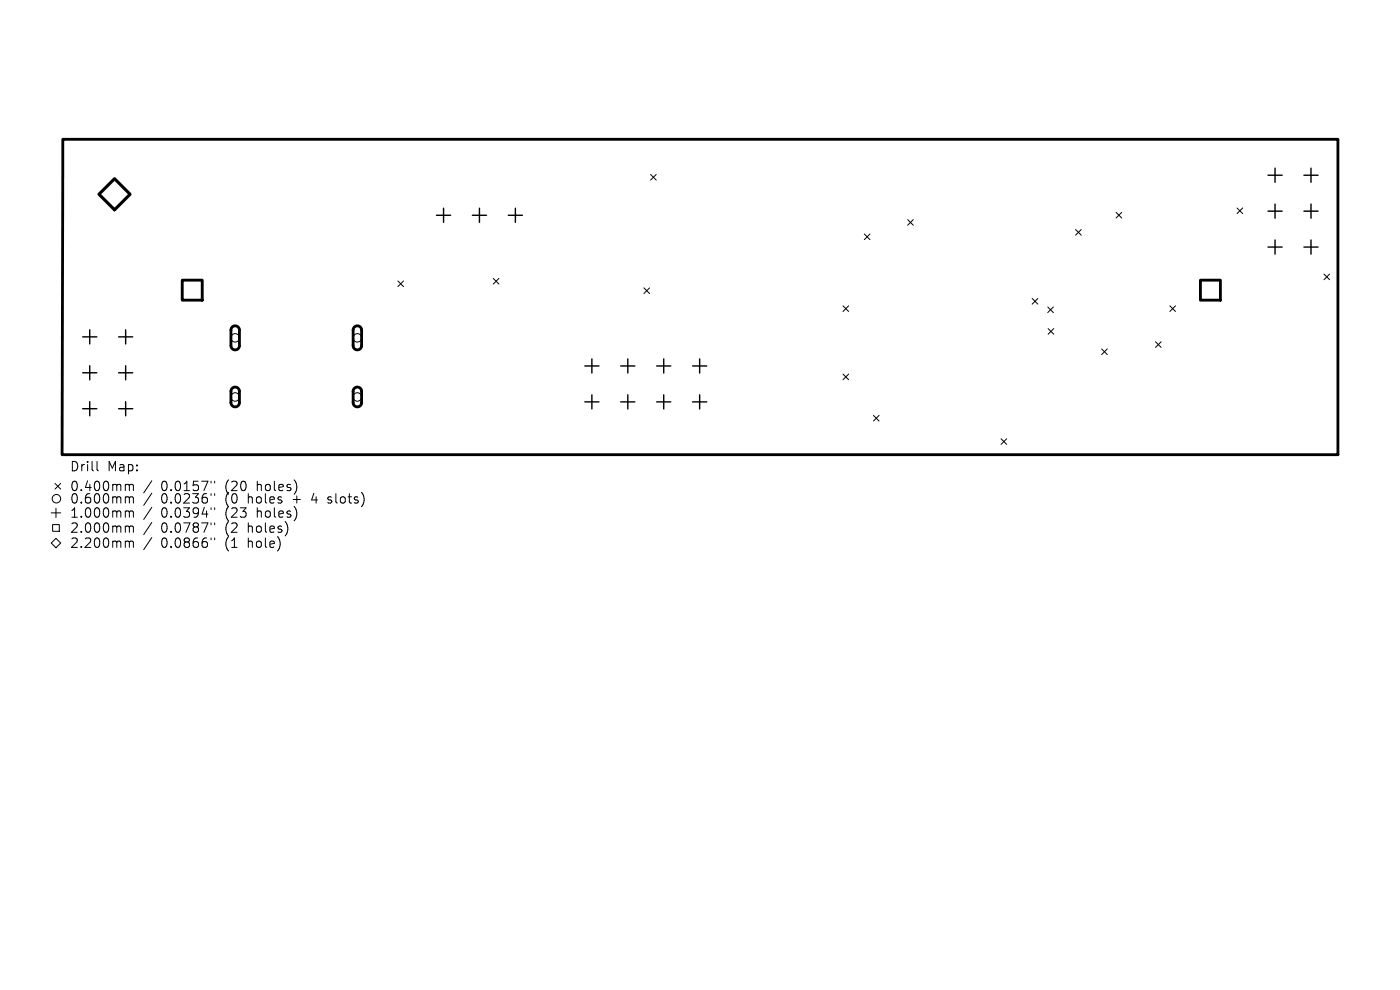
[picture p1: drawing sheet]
<svg xmlns="http://www.w3.org/2000/svg" width="297mm" height="210mm" viewBox="0 0 297 210" stroke-linecap="round" stroke-linejoin="round" font-family="sans-serif">
<defs><g id="words">
<g font-size="2.8">
<text x="14.9" y="100.2">Drill</text>
<text x="22.8" y="100.2">Map:</text>
<text x="14.9" y="104.4">0.400mm</text>
<text x="14.9" y="107">0.600mm</text>
<text x="34.1" y="104.4">0.0157&quot;</text>
<text x="34.1" y="107">0.0236&quot;</text>
<text x="47.7" y="104.4">(20</text>
<text x="47.7" y="107">(0</text>
<text x="52.6" y="107">holes</text>
<text x="54.5" y="104.4">holes)</text>
<text x="62.2" y="107">+</text>
<text x="66.3" y="107">4</text>
<text x="69.9" y="107">slots)</text>
<text x="14.9" y="110">1.000mm</text>
<text x="14.9" y="113.2">2.000mm</text>
<text x="34.1" y="110">0.0394&quot;</text>
<text x="34.1" y="113.2">0.0787&quot;</text>
<text x="47.7" y="110">(23</text>
<text x="47.7" y="113.2">(2</text>
<text x="52.6" y="113.2">holes)</text>
<text x="54.5" y="110">holes)</text>
<text x="14.9" y="116.4">2.200mm</text>
<text x="34.1" y="116.4">0.0866&quot;</text>
<text x="47.7" y="116.4">(1</text>
<text x="52.6" y="116.4">hole)</text>
</g>
</g></defs>
<path d="M13.3 29.6h270.5v66.9h-270.6zM38.7 59.4h4.2v4.3h-4.2zM254.7 59.4h4.2v4.3h-4.2zM49.3 69.4a.9 .9 0 0 1 .9-.2 .9 .9 0 0 1 .6 .8v3.3a.9 .9 0 0 1-.9 .9 .9 .9 0 0 1-.9-.9v-3.4zM75.2 69.4a.9 .9 0 0 1 1-.2 .9 .9 0 0 1 .5 .8v3.3a.9 .9 0 0 1-.9 .9 .9 .9 0 0 1-.9-.9v-3.4zM49.3 82.4a.9 .9 0 0 1 .9-.2 .9 .9 0 0 1 .6 .8v2.4a.9 .9 0 0 1-.9 .9 .9 .9 0 0 1-.9-.9v-2.5zM75.2 82.4a.9 .9 0 0 1 1-.2 .9 .9 0 0 1 .5 .8v2.4a.9 .9 0 0 1-.9 .9 .9 .9 0 0 1-.9-.9v-2.5z" fill="none" stroke="#000" stroke-width=".6"/>
<g fill="none" stroke="#000" stroke-width=".21">
<path d="M138 37l1.2 1.2M139.2 37l-1.2 1.2M84.4 59.6l1.2 1.2M85.6 59.6l-1.2 1.2M104.6 59.1l1.2 1.2M105.8 59.1l-1.2 1.2M183.4 49.6l1.2 1.2M184.6 49.6l-1.2 1.2M192.6 46.6l1.2 1.2M193.8 46.6l-1.2 1.2M228.2 48.7l1.2 1.2M229.4 48.7l-1.2 1.2"/>
<path d="M236.8 45l1.2 1.2M238 45l-1.2 1.2M262.4 44.1l1.2 1.2M263.6 44.1l-1.2 1.2M280.9 58.1l1.2 1.2M282.1 58.1l-1.2 1.2M136.6 61.1l1.2 1.2M137.8 61.1l-1.2 1.2M178.8 64.9l1.2 1.2M178.8 79.4l1.2 1.2M180 64.9l-1.2 1.2M180 79.4l-1.2 1.2"/>
<path d="M219 63.3l1.2 1.2M220.2 63.3l-1.2 1.2M222.3 65.1l1.2 1.2M222.3 69.7l1.2 1.2M223.5 65.1l-1.2 1.2M223.5 69.7l-1.2 1.2M233.7 74l1.2 1.2M234.9 74l-1.2 1.2M245.1 72.5l1.2 1.2M246.3 72.5l-1.2 1.2M248.2 64.9l1.2 1.2M249.4 64.9l-1.2 1.2"/>
<path d="M20.6 97.9v1.7l.3 .3M185.3 88.1l1.2 1.2M186.5 88.1l-1.2 1.2M212.4 93.1l1.2 1.2M213.6 93.1l-1.2 1.2M10.9 115.2l1-1 1 1-1 1zM10.9 108.8h2M11.2 111.3h1.4v1.4h-1.4zM11.7 102.6l1.2 1.2M11.9 107.8v2M12.9 102.6l-1.2 1.2M27.2 102.7l.2 .3"/>
<path d="M27.2 105.4l.2 .3M27.2 108.4l.2 .3M27.2 111.6l.2 .3M27.2 114.8l.2 .3M27.4 115.1l.3-.3 .5 .1 .1 1.2M27.4 103v1.1M27.4 105.7v1M27.4 108.7v1M27.4 111.9v1M27.4 115.1v1M27.4 103l.3-.3 .5 .1 .1 1.3M27.4 105.7l.3-.3 .5 .1 .1 1.2"/>
<path d="M27.4 108.7l.3-.3 .5 .1 .1 1.2M27.4 111.9l.3-.3 .5 .1 .1 1.2M32.2 102l-1.7 2.6M32.2 104.6l-1.7 2.6M32.2 107.6l-1.7 2.6M32.2 110.8l-1.7 2.6M32.2 114l-1.7 2.6M44.8 102.1v.4M44.8 104.7v.4M44.8 107.7v.4M44.8 110.9v.4M44.8 114.1v.4"/>
<path d="M45.5 102.1v.4M45.5 104.7v.4M45.5 107.7v.4M45.5 110.9v.4M45.5 114.1v.4M61 111.5v1.3M62.9 102.7v1.3M62.9 108.3v1.3"/>
<circle cx="49.9" cy="71.7" r=".9"/>
<circle cx="75.8" cy="71.7" r=".9"/>
<circle cx="49.9" cy="84.2" r=".9"/>
<circle cx="75.8" cy="84.2" r=".9"/>
<circle cx="12" cy="105.8" r=".9"/>
</g>
<g fill="none" stroke="#000" stroke-width=".3">
<path d="M269 37.2h3M270.5 35.7v3M276.6 37.2h3M278.1 35.7v3M92.6 45.7h3M94.1 44.2v3M100.2 45.7h3M101.7 44.2v3M107.8 45.7h3M109.3 44.2v3M269 44.8h3M269 52.4h3"/>
<path d="M270.5 43.3v3M270.5 50.9v3M276.6 44.8h3M276.6 52.4h3M278.1 43.3v3M278.1 50.9v3M17.5 71.5h3M17.5 79.1h3M19 70v3M19 77.6v3M25.2 71.5h3M25.2 79.1h3"/>
<path d="M26.7 70v3M26.7 77.6v3M124.1 77.6h3M125.6 76.1v3M131.7 77.6h3M133.2 76.1v3M139.3 77.6h3M140.8 76.1v3M146.9 77.6h3M148.4 76.1v3M17.5 86.7h3M19 85.2v3"/>
<path d="M25.2 86.7h3M26.7 85.2v3M124.1 85.3h3M125.6 83.8v3M131.7 85.3h3M133.2 83.8v3M139.3 85.3h3M140.8 83.8v3M146.9 85.3h3M148.4 83.8v3"/>
</g>
<path d="M21 41.2l3.3-3.3 3.3 3.3-3.3 3.3z" fill="none" stroke="#000" stroke-width=".66"/>
<use href="#words"/>
</svg>
